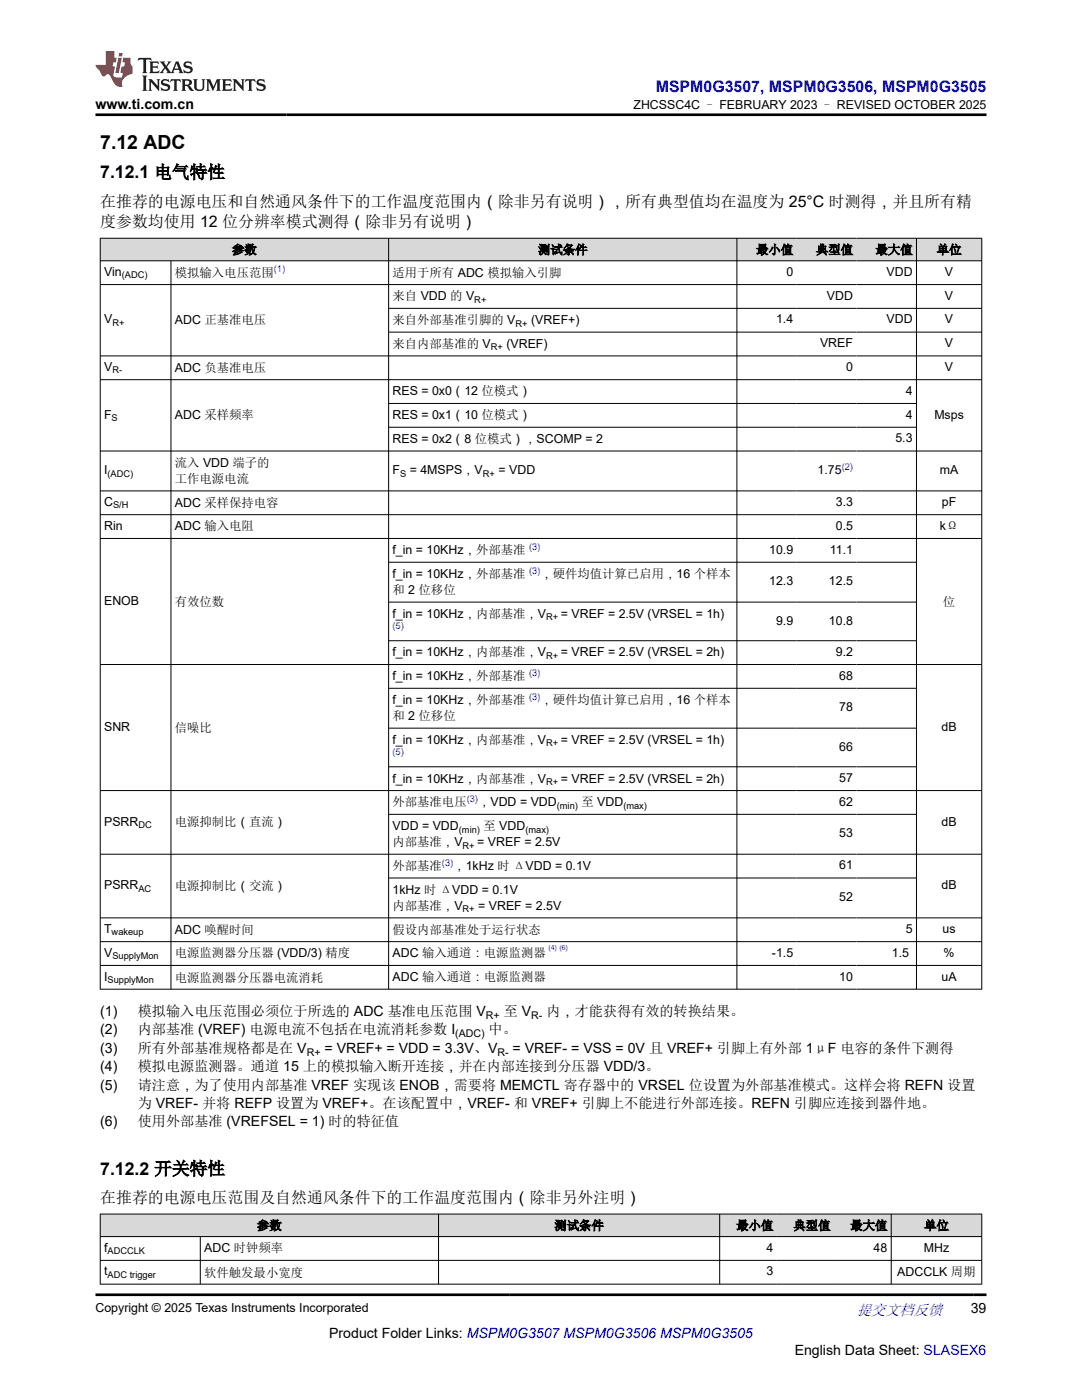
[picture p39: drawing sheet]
<svg xmlns="http://www.w3.org/2000/svg" width="216mm" height="279mm" viewBox="0 0 216 279" stroke-linecap="round" stroke-linejoin="round" font-family="sans-serif">
<defs><g id="words">
<text font-size="3.9" x="20" y="29.8">7.12 ADC</text>
<g font-size="3.5">
<text x="20" y="35.6">7.12.1 电气特性</text>
<text x="20" y="234.4">7.12.2 开关特性</text>
</g>
<text font-size="3.2" fill="#00f" x="130.9" y="18.3">MSPM0G3507, MSPM0G3506, MSPM0G3505</text>
<g font-size="3.2">
<text x="20" y="41.2">在推荐的电源电压和自然通风条件下的工作温度范围内（除非另有说明），所有典型值均在温度为 25°C 时测得，并且所有精</text>
<text x="20" y="45.3">度参数均使用 12 位分辨率模式测得（除非另有说明）</text>
<text x="20" y="240.1">在推荐的电源电压范围及自然通风条件下的工作温度范围内（除非另外注明）</text>
</g>
<text font-size="3" fill="#00f" x="171" y="262.4">提交文档反馈</text>
<g font-size="2.8">
<text x="19" y="21.7">www.ti.com.cn</text>
<text x="20" y="202.8">(1)</text>
<text x="27.5" y="202.8">模拟输入电压范围必须位于所选的 ADC 基准电压范围 V</text>
<text x="100.5" y="202.8">至 V</text>
<text x="109" y="202.8">内，才能获得有效的转换结果。</text>
<text x="20" y="206.4">(2)</text>
<text x="27.5" y="206.4">内部基准 (VREF) 电源电流不包括在电流消耗参数 I</text>
<text x="97.5" y="206.4">中。</text>
<text x="20" y="210.1">(3)</text>
<text x="20" y="213.8">(4)</text>
<text x="27.5" y="213.8">模拟电源监测器。通道 15 上的模拟输入断开连接，并在内部连接到分压器 VDD/3。</text>
<text x="27.5" y="210.1">所有外部基准规格都是在 V</text>
<text x="64.8" y="210.1">= VREF+ = VDD = 3.3V、V</text>
<text x="102.3" y="210.1">= VREF- = VSS = 0V 且 VREF+ 引脚上有外部 1μF 电容的条件下测得</text>
<text x="20" y="217.5">(5)</text>
<text x="27.5" y="217.5">请注意，为了使用内部基准 VREF 实现该 ENOB，需要将 MEMCTL 寄存器中的 VRSEL 位设置为外部基准模式。这样会将 REFN 设置</text>
<text x="27.5" y="221.1">为 VREF- 并将 REFP 设置为 VREF+。在该配置中，VREF- 和 VREF+ 引脚上不能进行外部连接。REFN 引脚应连接到器件地。</text>
<text x="20" y="224.8">(6)</text>
<text x="27.5" y="224.8">使用外部基准 (VREFSEL = 1) 时的特征值</text>
<text x="193.7" y="262.1">39</text>
<text x="65.7" y="266.9">Product Folder Links: MSPM0G3507 MSPM0G3506 MSPM0G3505</text>
<text x="158.6" y="270.3">English Data Sheet: SLASEX6</text>
</g>
<g font-size="2.5">
<text x="126.4" y="21.8">ZHCSSC4C – FEBRUARY 2023 – REVISED OCTOBER 2025</text>
<text x="46.3" y="50.7">参数</text>
<text x="107.4" y="50.7">测试条件</text>
<text x="150.9" y="50.7">最小值</text>
<text x="162.8" y="50.7">典型值</text>
<text x="174.7" y="50.7">最大值</text>
<text x="186.9" y="50.7">单位</text>
<text x="20.8" y="55.1">Vin</text>
<text x="34.9" y="55.2">模拟输入电压范围</text>
<text x="78.3" y="55.2">适用于所有 ADC 模拟输入引脚</text>
<text x="78.3" y="59.9">来自 VDD 的 V</text>
<text x="156.9" y="55.1">0</text>
<text x="165" y="59.8">VDD</text>
<text x="176.9" y="55.1">VDD</text>
<text x="188.6" y="55.1">V</text>
<text x="188.6" y="59.8">V</text>
<text x="20.8" y="64.6">V</text>
<text x="34.9" y="64.7">ADC 正基准电压</text>
<text x="78.3" y="64.7">来自外部基准引脚的 V</text>
<text x="106" y="64.7">(VREF+)</text>
<text x="154.8" y="64.6">1.4</text>
<text x="176.9" y="64.6">VDD</text>
<text x="188.6" y="64.6">V</text>
<text x="78.3" y="69.4">来自内部基准的 V</text>
<text x="101" y="69.4">(VREF)</text>
<text x="163.6" y="69.3">VREF</text>
<text x="188.6" y="69.3">V</text>
<text x="20.8" y="74">V</text>
<text x="34.9" y="74.2">ADC 负基准电压</text>
<text x="168.8" y="74">0</text>
<text x="188.6" y="74">V</text>
<text x="20.8" y="83.5">F</text>
<text x="34.9" y="83.7">ADC 采样频率</text>
<text x="78.3" y="78.9">RES = 0x0（12 位模式）</text>
<text x="78.3" y="83.7">RES = 0x1（10 位模式）</text>
<text x="180.7" y="78.8">4</text>
<text x="180.7" y="83.5">4</text>
<text x="186.4" y="83.5">Msps</text>
<text x="78.3" y="88.4">RES = 0x2（8 位模式），SCOMP = 2</text>
<text x="178.7" y="88.3">5.3</text>
<text x="20.8" y="94.6">I</text>
<text x="34.9" y="93.1">流入 VDD 端子的</text>
<text x="78.3" y="94.6">F</text>
<text x="81.7" y="94.6">= 4MSPS，V</text>
<text x="99.5" y="94.6">= VDD</text>
<text x="163.2" y="94.6">1.75</text>
<text x="187.5" y="94.6">mA</text>
<text x="20.8" y="101">C</text>
<text x="34.9" y="96.4">工作电源电流</text>
<text x="34.9" y="101.1">ADC 采样保持电容</text>
<text x="166.8" y="101">3.3</text>
<text x="187.9" y="101">pF</text>
<text x="20.8" y="105.7">Rin</text>
<text x="34.9" y="105.9">ADC 输入电阻</text>
<text x="166.8" y="105.7">0.5</text>
<text x="187.5" y="105.9">kΩ</text>
<text x="78.3" y="110.6">f_in = 10KHz，外部基准</text>
<text x="153.5" y="110.5">10.9</text>
<text x="165.6" y="110.5">11.1</text>
<text x="78.3" y="118.6">和 2 位移位</text>
<text x="78.3" y="115.3">f_in = 10KHz，外部基准</text>
<text x="107.8" y="115.3">，硬件均值计算已启用，16 个样本</text>
<text x="153.5" y="116.8">12.3</text>
<text x="165.4" y="116.8">12.5</text>
<text x="20.8" y="120.7">ENOB</text>
<text x="34.9" y="120.9">有效位数</text>
<text x="78.3" y="123.3">f_in = 10KHz，内部基准，V</text>
<text x="111.9" y="123.3">= VREF = 2.5V (VRSEL = 1h)</text>
<text x="154.8" y="124.7">9.9</text>
<text x="165.4" y="124.7">10.8</text>
<text x="188.2" y="120.9">位</text>
<text x="78.3" y="131">f_in = 10KHz，内部基准，V</text>
<text x="111.9" y="131">= VREF = 2.5V (VRSEL = 2h)</text>
<text x="166.8" y="130.9">9.2</text>
<text x="78.3" y="135.8">f_in = 10KHz，外部基准</text>
<text x="167.5" y="135.6">68</text>
<text x="78.3" y="143.7">和 2 位移位</text>
<text x="78.3" y="140.5">f_in = 10KHz，外部基准</text>
<text x="107.8" y="140.5">，硬件均值计算已启用，16 个样本</text>
<text x="167.5" y="142">78</text>
<text x="20.8" y="145.8">SNR</text>
<text x="34.9" y="146.1">信噪比</text>
<text x="78.3" y="148.5">f_in = 10KHz，内部基准，V</text>
<text x="111.9" y="148.5">= VREF = 2.5V (VRSEL = 1h)</text>
<text x="167.5" y="149.8">66</text>
<text x="187.9" y="145.8">dB</text>
<text x="78.3" y="156.2">f_in = 10KHz，内部基准，V</text>
<text x="78.3" y="160.9">外部基准电压</text>
<text x="95.4" y="160.9">，VDD = VDD</text>
<text x="111.9" y="156.2">= VREF = 2.5V (VRSEL = 2h)</text>
<text x="116" y="160.9">至 VDD</text>
<text x="167.5" y="156">57</text>
<text x="167.5" y="160.8">62</text>
<text x="20.8" y="164.8">PSRR</text>
<text x="34.9" y="164.9">电源抑制比（直流）</text>
<text x="78.3" y="165.7">VDD = VDD</text>
<text x="96.5" y="165.7">至 VDD</text>
<text x="167.5" y="167.1">53</text>
<text x="187.9" y="164.8">dB</text>
<text x="78.3" y="168.9">内部基准，V</text>
<text x="78.3" y="173.6">外部基准</text>
<text x="90.5" y="173.6">，1kHz 时 ΔVDD = 0.1V</text>
<text x="95.2" y="168.9">= VREF = 2.5V</text>
<text x="167.5" y="173.5">61</text>
<text x="20.8" y="177.5">PSRR</text>
<text x="34.9" y="177.6">电源抑制比（交流）</text>
<text x="78.3" y="178.4">1kHz 时 ΔVDD = 0.1V</text>
<text x="167.5" y="179.8">52</text>
<text x="187.9" y="177.5">dB</text>
<text x="78.3" y="181.6">内部基准，V</text>
<text x="95.4" y="181.6">= VREF = 2.5V</text>
<text x="20.8" y="186.2">T</text>
<text x="20.8" y="190.9">V</text>
<text x="34.9" y="186.3">ADC 唤醒时间</text>
<text x="34.9" y="191.1">电源监测器分压器 (VDD/3) 精度</text>
<text x="78.3" y="186.4">假设内部基准处于运行状态</text>
<text x="78.3" y="191.1">ADC 输入通道：电源监测器</text>
<text x="154" y="190.9">-1.5</text>
<text x="178" y="190.9">1.5</text>
<text x="180.7" y="186.2">5</text>
<text x="188.1" y="186.2">us</text>
<text x="188.3" y="190.9">%</text>
<text x="20.8" y="195.7">I</text>
<text x="34.9" y="195.9">电源监测器分压器电流消耗</text>
<text x="78.3" y="195.8">ADC 输入通道：电源监测器</text>
<text x="167.5" y="195.7">10</text>
<text x="187.9" y="195.7">uA</text>
<text x="51.3" y="245.4">参数</text>
<text x="110.6" y="245.4">测试条件</text>
<text x="146.9" y="245.4">最小值</text>
<text x="158.3" y="245.4">典型值</text>
<text x="169.7" y="245.4">最大值</text>
<text x="184.4" y="245.4">单位</text>
<text x="20.8" y="249.8">f</text>
<text x="40.7" y="249.9">ADC 时钟频率</text>
<text x="152.9" y="249.8">4</text>
<text x="174.3" y="249.8">48</text>
<text x="184.3" y="249.8">MHz</text>
<text x="20.8" y="254.5">t</text>
<text x="40.7" y="254.8">软件触发最小宽度</text>
<text x="152.9" y="254.5">3</text>
<text x="179" y="254.7">ADCCLK 周期</text>
<text x="19" y="261.8">Copyright © 2025 Texas Instruments Incorporated</text>
</g>
<g font-size="2.1">
<text x="97" y="203.3">R+</text>
<text x="106" y="203.3">R-</text>
<text x="90.8" y="207">(ADC)</text>
<text x="61.2" y="210.7">R+</text>
<text x="99.3" y="210.7">R-</text>
</g>
<g font-size="1.9">
<text x="24.3" y="55.6">(ADC)</text>
<text x="22.4" y="65">R+</text>
<text x="94.6" y="60.4">R+</text>
<text x="102.9" y="65.2">R+</text>
<text x="97.9" y="69.9">R+</text>
<text x="22.4" y="74.5">R-</text>
<text x="22.3" y="84">S</text>
<text x="21.5" y="95.1">(ADC)</text>
<text x="79.8" y="95.1">S</text>
<text x="96.4" y="95.1">R+</text>
<text x="22.6" y="101.5">S/H</text>
<text x="109" y="123.8">R+</text>
<text x="109" y="131.5">R+</text>
<text x="109" y="149">R+</text>
<text x="109" y="156.7">R+</text>
<text x="111.1" y="161.4">(min)</text>
<text x="124.4" y="161.4">(max)</text>
<text x="27.6" y="165.3">DC</text>
<text x="91.6" y="166.2">(min)</text>
<text x="104.8" y="166.2">(max)</text>
<text x="92.3" y="169.4">R+</text>
<text x="27.6" y="178">AC</text>
<text x="92.3" y="182.1">R+</text>
<text x="22.3" y="186.7">wakeup</text>
<text x="22.4" y="191.4">SupplyMon</text>
<text x="21.5" y="196.2">SupplyMon</text>
<text x="21.5" y="250.3">ADCCLK</text>
<text x="21.5" y="255">ADC trigger</text>
</g>
<g font-size="1.9" fill="#00f">
<text x="54.6" y="54.4">(1)</text>
<text x="168" y="93.8">(2)</text>
<text x="105.6" y="109.8">(3)</text>
<text x="105.6" y="114.5">(3)</text>
<text x="78.3" y="125.4">(5)</text>
<text x="105.6" y="134.9">(3)</text>
<text x="105.6" y="139.7">(3)</text>
<text x="78.3" y="150.6">(5)</text>
<text x="93.1" y="160.1">(3)</text>
<text x="88.2" y="172.8">(3)</text>
</g>
<text font-size="1.4" fill="#00f" x="109.4" y="189.6">(4) (6)</text>
</g></defs>
<g fill="#d8d8d8">
<path d="M20 47.5h175.9v4.5h-175.9z" fill-rule="evenodd"/>
<path d="M20.1 47.6h57.4v4.4h-57.4z" fill-rule="evenodd"/>
<path d="M77.6 47.6h69.4v4.4h-69.4z" fill-rule="evenodd"/>
<path d="M147.1 47.6h11.9v4.4h-11.9z" fill-rule="evenodd"/>
<path d="M159 47.6h11.9v4.4h-11.9z" fill-rule="evenodd"/>
<path d="M170.9 47.6h11.9v4.4h-11.9z" fill-rule="evenodd"/>
<path d="M182.9 47.6h12.9v4.4h-12.9z" fill-rule="evenodd"/>
</g>
<g fill="none" stroke="#000" stroke-width=".2">
<path d="M19.9 47.5h176.1M19.9 52h176.1M19.9 56.8h176.1M20 47.5v150M34.1 52v145.5M77.5 47.5v150M147 47.5v150M182.9 47.5v150M195.9 47.5v150M19.9 71h176.1M19.9 75.8h176.1M77.5 61.5h118.5"/>
<path d="M77.5 66.3h118.5M19.9 90h176.1M19.9 98h176.1M77.5 80.5h105.4M77.5 85.3h105.4M19.9 102.7h176.1M19.9 107.5h176.1M77.5 112.2h105.4M19.9 132.6h176.1M77.5 120.2h105.4M77.5 127.9h105.4M77.5 137.4h105.4"/>
<path d="M19.9 157.8h176.1M77.5 145.3h105.4M77.5 153h105.4M19.9 170.5h176.1M77.5 162.5h105.4M77.5 175.2h105.4M19.9 183.2h176.1M19.9 187.9h176.1M19.9 192.7h176.1M19.9 197.4h176.1"/>
</g>
<g fill="#d8d8d8">
<path d="M20 242.3h175.9v4.5h-175.9z" fill-rule="evenodd"/>
<path d="M20.1 242.4h67.3v4.3h-67.3z" fill-rule="evenodd"/>
<path d="M87.6 242.4h55.9v4.3h-55.9z" fill-rule="evenodd"/>
<path d="M143.7 242.4h11.3v4.3h-11.3z" fill-rule="evenodd"/>
<path d="M155 242.4h11.4v4.3h-11.4z" fill-rule="evenodd"/>
<path d="M166.4 242.4h11.4v4.3h-11.4z" fill-rule="evenodd"/>
<path d="M177.9 242.4h17.9v4.3h-17.9z" fill-rule="evenodd"/>
</g>
<path d="M19.9 242.3h176.1M19.9 246.8h176.1M19.9 251.5h176.1M19.9 256.3h176.1M20 242.2v14.1M40 246.8v9.5M87.5 242.2v14.1M143.6 242.2v14.1M177.8 242.2v14.1M195.9 242.2v14.1" fill="none" stroke="#000" stroke-width=".2"/>
<path d="M27.7 11.6l-.2 .5 .5-.2h.6v.1v2.2l-.2 .4h1l-.2-.4v-2.2v-.1h.5l.5 .2-.1-.5zM29.8 12.3l.2 .4v1.5l-.2 .4h1.9l.1-.6a1.08 1.08 0 0 1-1.3 .2v-.7h.6l.4 .2v-.7l-.4 .2h-.6v-.5l.2-.2a1 1 0 0 1 1 .3l-.1-.5zM31.8 12.3l1 1.1-1 1.2h.9l-.2-.2 .4-.8 .5 .8-.2 .2h1.6l-.2-.2 .1-.5h1l.1 .5-.1 .2h.9l-.2-.3-.8-2h-.5l-1 2.2-.8-1.1 .9-1.1h-.8l.2 .2-.5 .6-.3-.6 .1-.2zM35.2 12.7l.4 1h-.8zM36.8 12.4a.65 .65 0 0 0-.2 .7 .65 .65 0 0 0 .6 .5l.7 .1 .1 .3a.79 .79 0 0 1-.7 .4 .79 .79 0 0 1-.7-.5l.1 .7 .2-.1a.93 .93 0 0 0 1.1 .1 .93 .93 0 0 0 .4-1 1.46 1.46 0 0 0-1.2-.6l-.1-.3a1.09 1.09 0 0 1 1.2 .2l-.2-.6-.1 .1-.6-.2zM28.4 15.1l.2 .4v2.2l-.2 .4h1l-.2-.4v-2.2l.2-.4zM29.6 15.8l.2 .4v1.5l-.2 .4h.8l-.3-.4v-1.3l1.7 1.8v-2l.2-.4h-.8l.2 .2 .1 1.1-1.2-1.3zM32.3 15.9a.65 .65 0 0 0-.2 .8 .65 .65 0 0 0 .7 .4l.6 .2 .1 .2a.79 .79 0 0 1-.7 .4 .79 .79 0 0 1-.7-.5l.1 .7 .2-.1a.93 .93 0 0 0 1.1 .1 .93 .93 0 0 0 .4-.9 1.46 1.46 0 0 0-1.2-.6l-.1-.4a1.09 1.09 0 0 1 1.2 .2l-.2-.6-.1 .1-.6-.1zM34.1 15.8l-.1 .6a.63 .63 0 0 1 .7-.3l.1 1.6-.3 .4h1l-.2-.4v-1.6a.66 .66 0 0 1 .8 .3l-.1-.6zM36.2 15.8l.2 .4v1.5l-.2 .4h.9l-.2-.2v-.7h.5l.1 .2a.79 .79 0 0 0 1.2 .6l-1-.9a.61 .61 0 0 0 .6-.6 .61 .61 0 0 0-.5-.7zM36.9 16.1h.2a.47 .47 0 0 1 .5 .1 .47 .47 0 0 1 .1 .5l-.2 .1-.6 .1zM38.5 15.8l.2 .2a2.27 2.27 0 0 0 .4 2 1.04 1.04 0 0 0 1.7-.7v-1.3l.2-.2h-.8l.2 .4v1.1a.6 .6 0 0 1-.6 .6 .6 .6 0 0 1-.6-.6v-1.1l.3-.4zM41.1 15.8l.2 .4v1.5l-.2 .4h.7l-.2-.4v-1.4l.9 1.9 .8-1.9v1.4l-.2 .4h1l-.3-.4v-1.5l.3-.4h-.8l-.7 1.5-.7-1.5zM44.3 15.8l.2 .4v1.5l-.2 .4h1.9l.1-.6a1.09 1.09 0 0 1-1.3 .2v-.7h.6l.4 .2v-.6l-.4 .2h-.6v-.6l.2-.1a1.01 1.01 0 0 1 1 .3l-.1-.6zM46.4 15.8l.3 .4v1.5l-.3 .4h.8l-.2-.4v-1.3l1.6 1.8v-2l.2-.4h-.7l.2 .2v1.1l-1.2-1.3zM49 15.8l-.1 .6a.63 .63 0 0 1 .8-.3v1.6l-.3 .4h1l-.2-.4v-1.6a.66 .66 0 0 1 .8 .3l-.1-.6zM51.4 15.9a.65 .65 0 0 0-.2 .8 .65 .65 0 0 0 .6 .4l.6 .2 .2 .2a.79 .79 0 0 1-.8 .4 .79 .79 0 0 1-.6-.5l.1 .7 .2-.1a.93 .93 0 0 0 1 .1 .93 .93 0 0 0 .5-.9 1.46 1.46 0 0 0-1.3-.6l-.1-.4a1.09 1.09 0 0 1 1.3 .2l-.2-.6-.2 .1-.5-.1z" fill="#231f20"/>
<path d="M21.1 10.2v2.8h-2.1l.1 .3 .9 1a.95 .95 0 0 0 .9 .9 .59 .59 0 0 1 .6-.4 .59 .59 0 0 1 .5 .4l.4 .7a1.59 1.59 0 0 0 2.1 1.4 1.61 1.61 0 0 1 1-2.3l1-.3-.1-1.5a1.59 1.59 0 0 1-.4-1.7h-1.4l-.2 .9h.5l-.1 .9h-.5l-.2 1v.2l.4 .1-.2 .9h-.6a.73 .73 0 0 1-1.1-.7l.3-1.5h-.5l.2-.9h.5l.2-.9h-.5v-1.3zM23.6 11.5l-.6 3.1h.7l.6-3.1zM23.8 10.6l-.1 .6h.7l.1-.6z" fill="#ed1c24"/>
<path d="M19 22.9h177.8M19 258.4h177.8" fill="none" stroke="#000" stroke-width=".53"/>
<use href="#words"/>
</svg>
